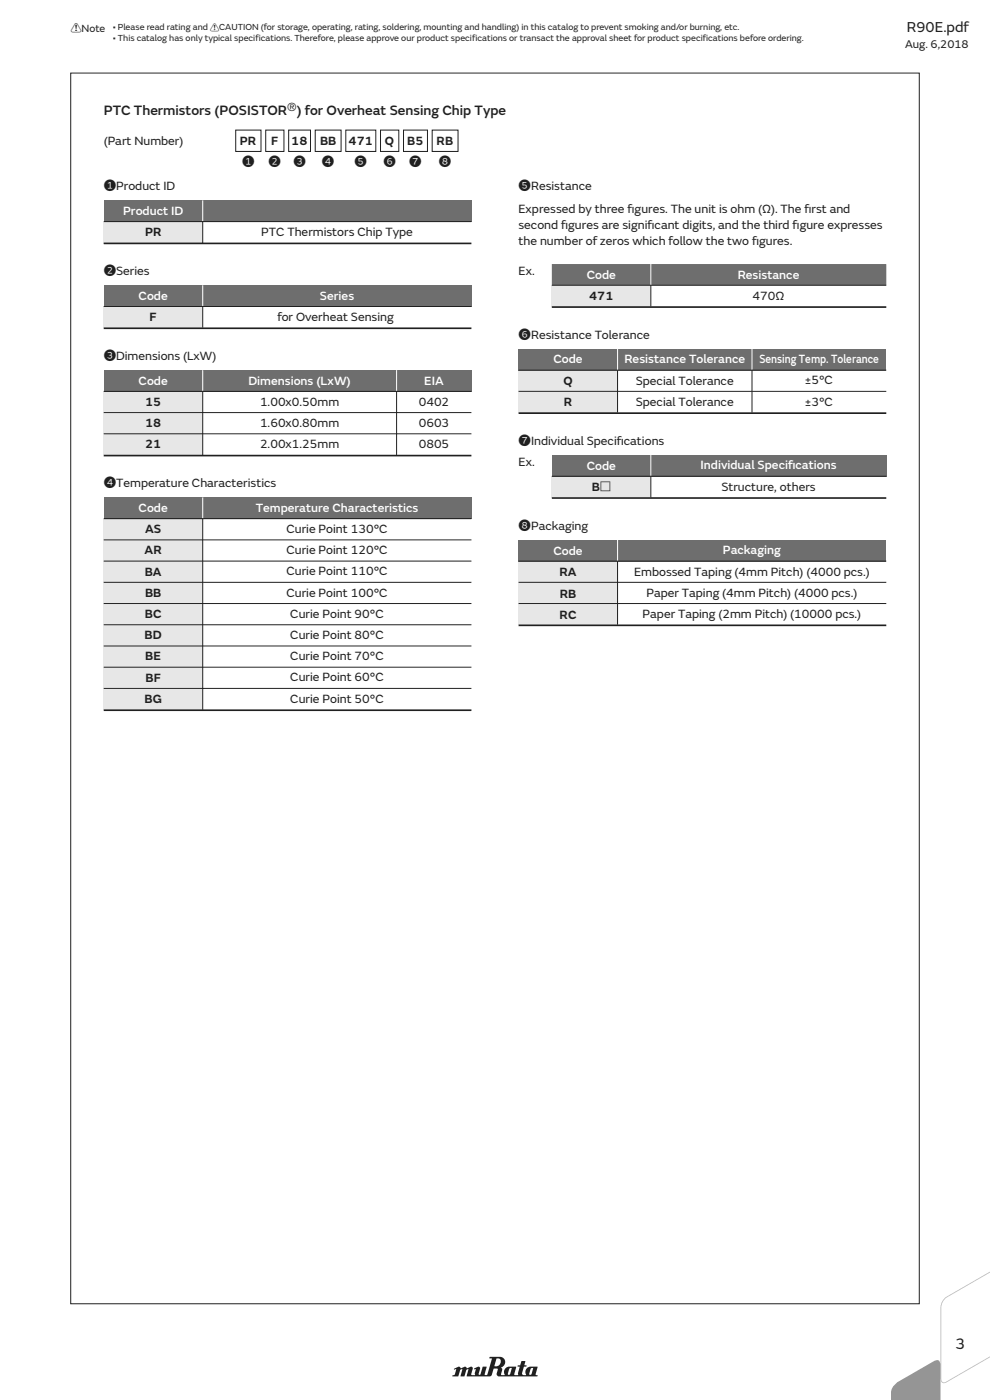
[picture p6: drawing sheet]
<svg xmlns="http://www.w3.org/2000/svg" width="210mm" height="297mm" viewBox="0 0 210 297" stroke-linecap="round" stroke-linejoin="round" font-family="sans-serif">
<defs><g id="words">
<text font-size="3.4" fill="#231f20" x="202.6" y="286.1">3</text>
<text font-size="3.2" fill="#231f20" x="192.4" y="6.7">R90E.pdf</text>
<text font-size="3" fill="#231f20" x="22" y="24.4">PTC Thermistors (POSISTORr) for Overheat Sensing Chip Type</text>
<g font-size="2.6" fill="#231f20">
<text x="22" y="30.8">(Part Number)</text>
<text x="50.9" y="30.8">PR</text>
<text x="51.4" y="35.2">1</text>
<text x="57" y="35.2">2</text>
<text x="57.6" y="30.8">F</text>
<text x="61.8" y="30.8">18</text>
<text x="62.2" y="35.2">3</text>
<text x="67.9" y="30.8">BB</text>
<text x="68.3" y="35.2">4</text>
<text x="74" y="30.8">471</text>
<text x="75.2" y="35.2">5</text>
<text x="81.3" y="35.2">6</text>
<text x="81.7" y="30.8">Q</text>
<text x="86.4" y="30.8">B5</text>
<text x="86.8" y="35.2">7</text>
<text x="92.6" y="30.8">RB</text>
<text x="93.1" y="35.2">8</text>
<text x="22" y="40.4">1Product ID</text>
<text x="110" y="40.4">5Resistance</text>
<text x="110" y="45.2">Expressed by three f</text>
<text x="133.1" y="45.2">igures. The unit is ohm (Ω). The f</text>
<text x="170.6" y="45.2">irst and</text>
<text x="30.8" y="50.1">PR</text>
<text x="55.4" y="50.1">PTC Thermistors Chip Type</text>
<text x="110" y="48.6">second f</text>
<text x="110" y="51.9">the number of zeros which follow the two f</text>
<text x="119" y="48.6">igures are signif</text>
<text x="137.4" y="48.6">icant digits, and the third f</text>
<text x="159.5" y="51.9">igures.</text>
<text x="168.1" y="48.6">igure expresses</text>
<text x="22" y="58.4">2Series</text>
<text x="110" y="58.4">Ex.</text>
<text x="125" y="63.6">471</text>
<text x="159.6" y="63.6">470Ω</text>
<text x="31.7" y="68.1">F</text>
<text x="58.8" y="68.1">for Overheat Sensing</text>
<text x="110" y="71.9">6Resistance Tolerance</text>
<text x="22" y="76.4">3Dimensions (LxW)</text>
<text x="119.5" y="81.6">Q</text>
<text x="134.9" y="81.6">Special Tolerance</text>
<text x="170.7" y="81.6">±5°C</text>
<text x="30.8" y="86.1">15</text>
<text x="55.2" y="86.1">1.00x0.50mm</text>
<text x="88.8" y="86.1">0402</text>
<text x="119.6" y="86.1">R</text>
<text x="134.9" y="86.1">Special Tolerance</text>
<text x="170.7" y="86.1">±3°C</text>
<text x="30.8" y="90.6">18</text>
<text x="30.8" y="95.1">21</text>
<text x="55.2" y="90.6">1.60x0.80mm</text>
<text x="55.2" y="95.1">2.00x1.25mm</text>
<text x="88.8" y="90.6">0603</text>
<text x="88.8" y="95.1">0805</text>
<text x="110" y="94.4">7Individual Specif</text>
<text x="130.8" y="94.4">ications</text>
<text x="110" y="98.9">Ex.</text>
<text x="22" y="103.4">4Temperature Characteristics</text>
<text x="125.5" y="104.3">Bp</text>
<text x="153" y="104.1">Structure, others</text>
<text x="30.8" y="113.1">AS</text>
<text x="60.8" y="113.1">Curie Point 130°C</text>
<text x="110" y="112.4">8Packaging</text>
<text x="30.7" y="117.6">AR</text>
<text x="60.8" y="117.6">Curie Point 120°C</text>
<text x="30.7" y="122.1">BA</text>
<text x="60.8" y="122.1">Curie Point 110°C</text>
<text x="118.7" y="122.3">RA</text>
<text x="134.5" y="122.1">Embossed Taping (4mm Pitch) (4000 pcs.)</text>
<text x="30.7" y="131.1">BC</text>
<text x="30.8" y="126.6">BB</text>
<text x="60.8" y="126.6">Curie Point 100°C</text>
<text x="61.6" y="131.1">Curie Point 90°C</text>
<text x="118.7" y="131.3">RC</text>
<text x="118.7" y="126.8">RB</text>
<text x="136.3" y="131.1">Paper Taping (2mm Pitch) (10000 pcs.)</text>
<text x="137.1" y="126.6">Paper Taping (4mm Pitch) (4000 pcs.)</text>
<text x="30.7" y="135.6">BD</text>
<text x="61.6" y="135.6">Curie Point 80°C</text>
<text x="30.8" y="140.1">BE</text>
<text x="61.6" y="140.1">Curie Point 70°C</text>
<text x="30.7" y="149.1">BG</text>
<text x="30.9" y="144.6">BF</text>
<text x="61.6" y="144.6">Curie Point 60°C</text>
<text x="61.6" y="149.1">Curie Point 50°C</text>
</g>
<g font-size="2.6" fill="#fff">
<text x="26.1" y="45.6">Product ID</text>
<text x="124.5" y="59.1">Code</text>
<text x="156.5" y="59.1">Resistance</text>
<text x="29.4" y="63.6">Code</text>
<text x="67.9" y="63.6">Series</text>
<text x="117.4" y="77.1">Code</text>
<text x="132.5" y="77.1">Resistance Tolerance</text>
<text x="161.1" y="77.1">Sensing Temp. Tolerance</text>
<text x="29.4" y="81.6">Code</text>
<text x="52.7" y="81.6">Dimensions (LxW)</text>
<text x="90" y="81.6">EIA</text>
<text x="124.5" y="99.7">Code</text>
<text x="148.6" y="99.6">Individual Specif</text>
<text x="167.2" y="99.6">ications</text>
<text x="29.4" y="108.6">Code</text>
<text x="54.2" y="108.6">Temperature Characteristics</text>
<text x="117.4" y="117.7">Code</text>
<text x="153.3" y="117.6">Packaging</text>
</g>
<text font-size="2.5" fill="#231f20" x="192" y="10.3">Aug. 6,2018</text>
<text font-size="2.3" fill="#231f20" x="15" y="6.9">!Note</text>
<g font-size="1.9" fill="#231f20">
<text x="23.9" y="6.5">• Please read rating and !CAUTION (for storage, operating, rating, soldering, mounting and handling) in this catalog to prevent smoking and/or burning, etc.</text>
<text x="23.9" y="8.8">• This catalog has only typical specifications. Therefore, please approve our product specifications or transact the approval sheet for product specifications before ordering.</text>
</g>
</g></defs>
<path d="M15 15.5h180v261.1h-180z" fill="none" stroke="#231f20" stroke-width=".21"/>
<g fill="#e6e7e8">
<path d="M117.1 60.5h21v4.5h-21z"/>
<path d="M110 78.5h21v9h-21z"/>
<path d="M117.1 101h21v4.5h-21z"/>
<path d="M110 119h21v13.5h-21z"/>
<path d="M22 110h21v40.5h-21z"/>
<path d="M22 83h21v13.5h-21z"/>
<path d="M22 65h21v4.5h-21z"/>
<path d="M22 47h21v4.6h-21z"/>
</g>
<path d="M50 27.6h5.4v4.5h-5.4zM56.4 27.6h3.8v4.5h-3.8zM61.2 27.6h4.7v4.5h-4.7zM66.9 27.6h5.5v4.5h-5.5zM73.4 27.6h6.3v4.5h-6.3zM80.7 27.6h3.9v4.5h-3.9zM85.6 27.6h5.1v4.5h-5.1zM91.7 27.6h5.5v4.5h-5.5z" fill="none" stroke="#231f20" stroke-width=".21"/>
<g fill="#6d6e70">
<path d="M22 42.5h78v4.5h-78z"/>
<path d="M22 60.5h78v4.5h-78z"/>
<path d="M110 74h78v4.5h-78z"/>
<path d="M22 105.5h78v4.5h-78z"/>
<path d="M117.1 96.5h70.9v4.5h-70.9z"/>
<path d="M117.1 56h70.9v4.5h-70.9z"/>
</g>
<path d="M22 51.6h78M22 69.6h78M117.1 65.1h70.9M110 87.6h78M117.1 105.7h70.9M22 150.7h78" fill="none" stroke="#231f20" stroke-width=".35"/>
<path d="M43 47v4.6M43 65v4.5M110 83h78M22 114.5h78M22 119h78M22 123.5h78M22 128h78M22 132.5h78M22 137h78M22 141.5h78M22 146h78" fill="none" stroke="#231f20" stroke-width=".21"/>
<path d="M22 78.5h78v4.5h-78z" fill="#6d6e70"/>
<path d="M131 78.5v9M138.1 60.5v4.5M22 92h78M22 87.5h78M43 83v13.5M84.1 83v13.5M43 110v40.5M138.1 101v4.5" fill="none" stroke="#231f20" stroke-width=".21"/>
<path d="M22 96.7h78" fill="none" stroke="#231f20" stroke-width=".35"/>
<path d="M110 114.5h78v4.5h-78z" fill="#6d6e70"/>
<path d="M22 47h78M22 65h78M110 78.5h78M117.1 60.5h70.9M159.5 78.5v9M22 83h78M22 110h78M110 119h78M117.1 101h70.9M131 119v13.5M110 123.5h78M110 128h78" fill="none" stroke="#231f20" stroke-width=".21"/>
<path d="M110 132.7h78" fill="none" stroke="#231f20" stroke-width=".35"/>
<path d="M43 42.5v4.5M138.1 56v4.5M43 60.5v4.5M43 78.5v4.5M84.1 78.5v4.5M131 74v4.5M159.5 74v4.5M138.1 96.5v4.5M43 105.5v4.5M131 114.5v4.5" fill="none" stroke="#fff" stroke-width=".21"/>
<path d="M96.3 290.4l.1 .2 .3-.2a1.12 1.12 0 0 1-.5 1.3h-.2v.3h1.2l.4-1.4 .4-.2-.2 1.6h.7l.4-1.4 .4-.2-.2 1.6h5l.2-.3 .5-1.4 .8 .1-.3 1a.5 .5 0 0 0 .5 .6h8.2v-.3l-.4-.1 .4-1.7h-1.4a1.22 1.22 0 0 0-1 1.8h-.7l-.2-.3 .4-1.5 .6-.1v-.1l-.5-.1 .2-.8-.8-.1-.3 .9-.5 .1v.2l.4 .1a2.03 2.03 0 0 0-.3 1.6l-.7 .1-.1-.1 .3-1.7a3.3 3.3 0 0 0-2 .2 1.35 1.35 0 0 0-.4 1.6h-.7l.2-1.2-.2-.4a1.18 1.18 0 0 0 .8-1.4 1.18 1.18 0 0 0-1.4-.9l-1.8 .1-.1 .3 .5 .1-.9 3.2-.2 .2-.4-.1 .4-1.7h-.8l-.5 1.6-.2 .2-.2-.2 .4-1.2-.4-.4-1 .4 .1 .2h.3l-.2 1.2h-.6l-.2-.1 .4-1.3-.2-.3-.2-.1-.8 .4-.3-.3-.2-.1-.8 .4-.5-.4zM105.3 288.2a.71 .71 0 0 1 .9 .3 .71 .71 0 0 1-.2 .9l-.3 .4h-.8zM108.1 290.3h.5l-.4 1.2-.3 .2-.2-.2zM112.6 290.3h.5l-.3 1.2-.4 .2-.2-.2z" fill="#231f20"/>
<path d="M200.4 275.3l9.7-7.3v.2l-9.2 7a2.68 2.68 0 0 0-1.2 2.1v15.2a.61 .61 0 0 0 .3 .7 .61 .61 0 0 0 .7-.1l9.4-7.1v.2l-9.3 7.1-.4 .1a.74 .74 0 0 1-.9-.9v-15.2l.2-.8z" fill="#bbbdc0"/>
<path d="M189.7 293.8l.8-.7 8.1-4.5a.76 .76 0 0 1 .9 .8v7.6h-10.5a3.5 3.5 0 0 1 .7-3.2z" fill="#939598"/>
<use href="#words"/>
</svg>
